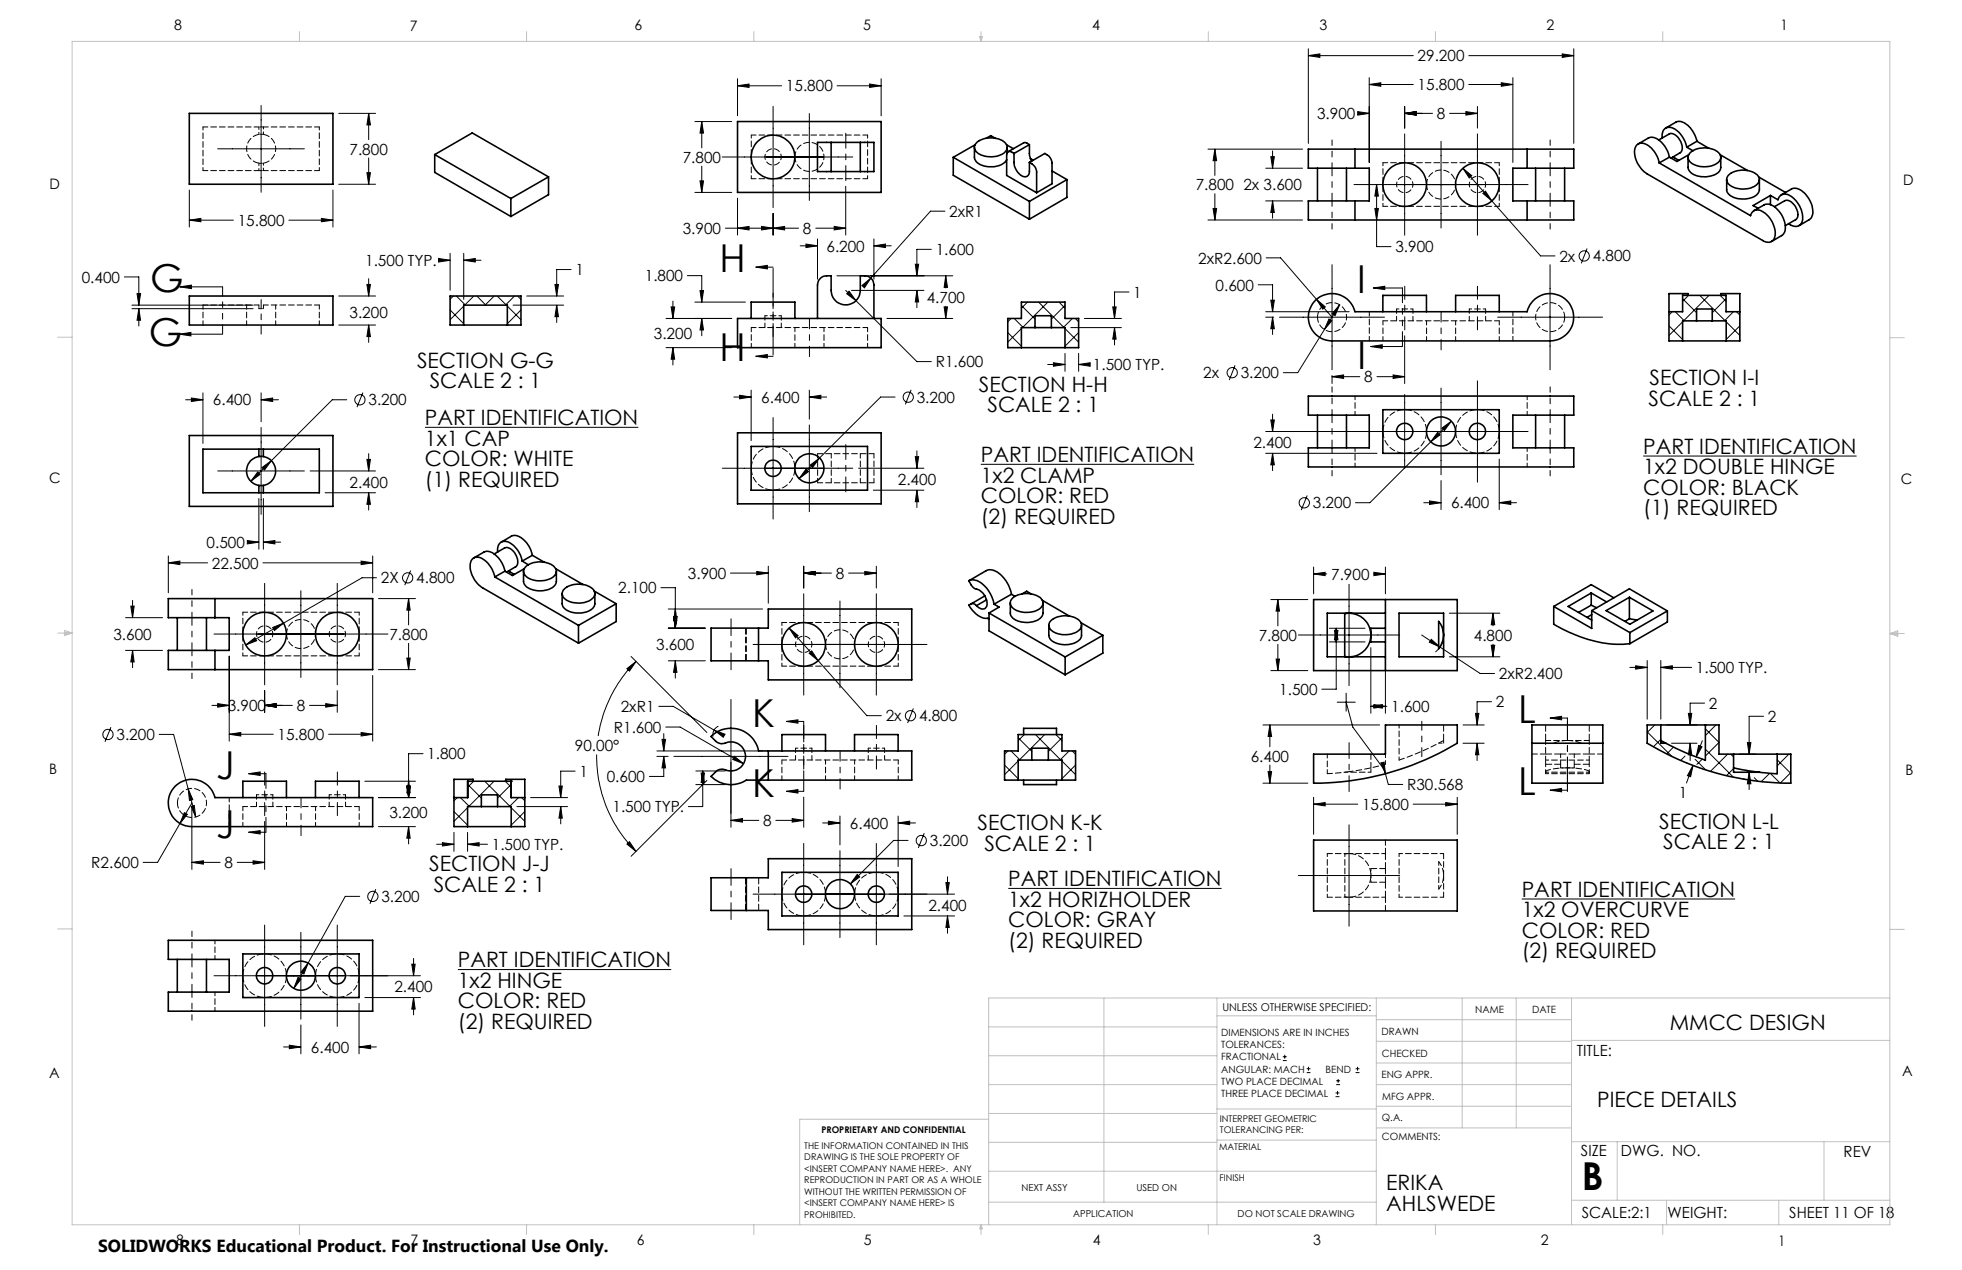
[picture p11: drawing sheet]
<svg xmlns="http://www.w3.org/2000/svg" width="432mm" height="279mm" viewBox="0 0 432 279" stroke-linecap="round" stroke-linejoin="round" font-family="sans-serif">
<defs><g id="words">
<g font-size="8.5">
<text x="158.4" y="59.9">H</text>
<text x="33.1" y="64.3">G</text>
<text x="298.7" y="64.5">I</text>
<text x="32.8" y="76.2">G</text>
<text x="158.4" y="79.5">H</text>
<text x="298.8" y="81.3">I</text>
<text x="165.5" y="159.9">K</text>
<text x="334.1" y="159.1">L</text>
<text x="47.6" y="171.4">J</text>
<text x="165.5" y="175.2">K</text>
<text x="334.1" y="175">L</text>
<text x="47.6" y="184.3">J</text>
<text x="348.1" y="261.8">B</text>
</g>
<g font-size="4.7">
<text x="91.8" y="80.9">SECTION G-G</text>
<text x="94.6" y="85.4">SCALE 2 : 1</text>
<text x="215.4" y="86.2">SECTION H-H</text>
<text x="362.8" y="89.3">SCALE 2 : 1</text>
<text x="363.1" y="84.8">SECTION I-I</text>
<text x="93.5" y="93.5">PART IDENTIFICATION</text>
<text x="217.3" y="90.7">SCALE 2 : 1</text>
<text x="93.5" y="98">1x1 CAP</text>
<text x="215.9" y="101.6">PART IDENTIFICATION</text>
<text x="361.6" y="99.8">PART IDENTIFICATION</text>
<text x="93.5" y="102.6">COLOR: WHITE</text>
<text x="93.5" y="107.1">(1) REQUIRED</text>
<text x="215.9" y="106.2">1x2 CLAMP</text>
<text x="361.6" y="104.3">1x2 DOUBLE HINGE</text>
<text x="215.9" y="110.7">COLOR: RED</text>
<text x="361.6" y="108.9">COLOR: BLACK</text>
<text x="361.6" y="113.4">(1) REQUIRED</text>
<text x="215.9" y="115.2">(2) REQUIRED</text>
<text x="215.2" y="182.6">SECTION K-K</text>
<text x="365.2" y="182.3">SECTION L-L</text>
<text x="94.5" y="191.6">SECTION J-J</text>
<text x="216.6" y="187.1">SCALE 2 : 1</text>
<text x="366.1" y="186.9">SCALE 2 : 1</text>
<text x="95.4" y="196.2">SCALE 2 : 1</text>
<text x="221.9" y="194.9">PART IDENTIFICATION</text>
<text x="334.9" y="197.3">PART IDENTIFICATION</text>
<text x="221.9" y="199.5">1x2 HORIZHOLDER</text>
<text x="221.9" y="204">COLOR: GRAY</text>
<text x="334.9" y="201.8">1x2 OVERCURVE</text>
<text x="221.9" y="208.5">(2) REQUIRED</text>
<text x="334.9" y="206.3">COLOR: RED</text>
<text x="100.8" y="212.8">PART IDENTIFICATION</text>
<text x="334.9" y="210.9">(2) REQUIRED</text>
<text x="100.8" y="217.3">1x2 HINGE</text>
<text x="100.8" y="221.8">COLOR: RED</text>
<text x="100.8" y="226.4">(2) REQUIRED</text>
<text x="367.5" y="226.5">MMCC DESIGN</text>
<text x="351.5" y="243.5">PIECE DETAILS</text>
<text x="305.1" y="261.9">ERIKA</text>
<text x="305.1" y="266.4">AHLSWEDE</text>
</g>
<text font-size="3.8" x="21.6" y="275.5">SOLIDWORKS Educational Product. For Instructional Use Only.</text>
<g font-size="3.4">
<text x="312" y="13.5">29.200</text>
<text x="173" y="20.1">15.800</text>
<text x="312" y="19.9">15.800</text>
<text x="289.9" y="26.2">3.900</text>
<text x="316.2" y="26.2">8</text>
<text x="76.9" y="34">7.800</text>
<text x="150.2" y="35.8">7.800</text>
<text x="263.2" y="41.9">7.800 2x 3.600</text>
<text x="208.9" y="47.7">2xR1</text>
<text x="52.3" y="49.7">15.800</text>
<text x="150.2" y="51.5">3.900</text>
<text x="176.7" y="51.5">8</text>
<text x="80.4" y="58.5">1.500 TYP.</text>
<text x="181.9" y="55.3">6.200</text>
<text x="205.9" y="56.1">1.600</text>
<text x="263.7" y="58">2xR2.600</text>
<text x="307.1" y="55.5">3.900</text>
<text x="343.2" y="57.5">2x</text>
<text x="350.5" y="57.5">4.800</text>
<text x="18" y="62.2">0.400</text>
<text x="126.6" y="60.6">1</text>
<text x="141.9" y="61.9">1.800</text>
<text x="249.4" y="65.5">1</text>
<text x="267.5" y="63.9">0.600</text>
<text x="76.9" y="70">3.200</text>
<text x="203.9" y="66.6">4.700</text>
<text x="143.9" y="74.5">3.200</text>
<text x="205.9" y="80.8">R1.600</text>
<text x="240.5" y="81.5">1.500 TYP.</text>
<text x="264.8" y="83.2">2x</text>
<text x="273.1" y="83.2">3.200</text>
<text x="46.9" y="89.2">6.400</text>
<text x="81.1" y="89.2">3.200</text>
<text x="167.5" y="88.6">6.400</text>
<text x="201.8" y="88.6">3.200</text>
<text x="300.2" y="84.1">8</text>
<text x="275.9" y="98.6">2.400</text>
<text x="76.9" y="107.3">2.400</text>
<text x="197.6" y="106.7">2.400</text>
<text x="288.9" y="111.8">3.200</text>
<text x="319.3" y="111.9">6.400</text>
<text x="45.5" y="120.5">0.500</text>
<text x="46.6" y="125.1">22.500</text>
<text x="83.8" y="128.4">2X</text>
<text x="91.6" y="128.4">4.800</text>
<text x="136.1" y="130.6">2.100</text>
<text x="151.4" y="127.4">3.900</text>
<text x="183.9" y="127.4">8</text>
<text x="293" y="127.5">7.900</text>
<text x="25" y="140.8">3.600</text>
<text x="85.7" y="140.8">7.800</text>
<text x="144.4" y="143">3.600</text>
<text x="277" y="141">7.800</text>
<text x="324.4" y="141">4.800</text>
<text x="329.9" y="149.4">2xR2.400</text>
<text x="373.2" y="148.1">1.500 TYP.</text>
<text x="281.5" y="152.9">1.500</text>
<text x="329.2" y="155.6">2</text>
<text x="376.1" y="155.9">2</text>
<text x="50.1" y="156.4">3.900</text>
<text x="65.3" y="156.4">8</text>
<text x="135.1" y="161.2">R1.600</text>
<text x="136.6" y="156.7">2xR1</text>
<text x="194.9" y="158.7">2x</text>
<text x="202.3" y="158.7">4.800</text>
<text x="306.2" y="156.6">1.600</text>
<text x="389.1" y="158.8">2</text>
<text x="25.6" y="162.8">3.200</text>
<text x="61.1" y="162.8">15.800</text>
<text x="94" y="167.1">1.800</text>
<text x="126.5" y="165.2">90.00°</text>
<text x="275.3" y="167.6">6.400</text>
<text x="127.5" y="170.9">1</text>
<text x="133.5" y="172.1">0.600</text>
<text x="309.7" y="173.8">R30.568</text>
<text x="85.7" y="179.9">3.200</text>
<text x="134.8" y="178.7">1.500 TYP.</text>
<text x="299.8" y="178.2">15.800</text>
<text x="369.5" y="175.6">1</text>
<text x="167.9" y="181.8">8</text>
<text x="187.1" y="182.3">6.400</text>
<text x="20.1" y="191">R2.600</text>
<text x="49.4" y="191">8</text>
<text x="108.3" y="187">1.500 TYP.</text>
<text x="204.6" y="186.1">3.200</text>
<text x="83.9" y="198.4">3.200</text>
<text x="204.3" y="200.4">2.400</text>
<text x="86.8" y="218.3">2.400</text>
<text x="68.4" y="231.6">6.400</text>
<text x="347.1" y="232.3">TITLE:</text>
<text x="347.9" y="254.3">SIZE</text>
<text x="356.7" y="254.4">DWG. NO.</text>
<text x="405.7" y="254.5">REV</text>
<text x="348.1" y="267.9">SCALE:2:1</text>
<text x="367" y="268">WEIGHT:</text>
<text x="393.8" y="267.9">SHEET 11 OF 18</text>
</g>
<g font-size="3.2">
<text x="38.3" y="6.7">8</text>
<text x="90.2" y="6.7">7</text>
<text x="139.7" y="6.5">6</text>
<text x="190" y="6.5">5</text>
<text x="240.4" y="6.5">4</text>
<text x="290.4" y="6.7">3</text>
<text x="340.4" y="6.5">2</text>
<text x="391.9" y="6.7">1</text>
<text x="10.9" y="41.6">D</text>
<text x="418.9" y="40.7">D</text>
<text x="10.9" y="106.3">C</text>
<text x="418.4" y="106.4">C</text>
<text x="10.8" y="170.2">B</text>
<text x="419.4" y="170.6">B</text>
<text x="10.8" y="237.2">A</text>
<text x="418.6" y="236.8">A</text>
<text x="38.8" y="273.8">8</text>
<text x="90.4" y="273.8">7</text>
<text x="140.2" y="273.8">6</text>
<text x="190.1" y="273.9">5</text>
<text x="240.5" y="273.8">4</text>
<text x="289" y="273.9">3</text>
<text x="339.1" y="273.8">2</text>
<text x="391.4" y="274.1">1</text>
</g>
<text font-size="2.4" x="269" y="222.4">UNLESS OTHERWISE SPECIFIED:</text>
<g font-size="2.2">
<text x="268.8" y="228">DIMENSIONS ARE IN INCHES</text>
<text x="304.1" y="227.7">DRAWN</text>
<text x="324.7" y="222.9">NAME</text>
<text x="337.2" y="222.9">DATE</text>
<text x="268.8" y="230.6">TOLERANCES:</text>
<text x="268.8" y="233.3">FRACTIONAL</text>
<text x="304.1" y="232.6">CHECKED</text>
<text x="268.8" y="236">ANGULAR: MACH</text>
<text x="268.8" y="238.6">TWO PLACE DECIMAL</text>
<text x="291.7" y="236">BEND</text>
<text x="304" y="237.2">ENG APPR.</text>
<text x="268.8" y="241.3">THREE PLACE DECIMAL</text>
<text x="304.2" y="241.9">MFG APPR.</text>
<text x="304.1" y="246.7">Q.A.</text>
<text x="304.1" y="250.9">COMMENTS:</text>
</g>
<g font-size="2.1">
<text x="224.8" y="262">NEXT ASSY</text>
<text x="250.1" y="261.9">USED ON</text>
<text x="236.2" y="267.8">APPLICATION</text>
<text x="272.4" y="267.8">DO NOT SCALE DRAWING</text>
</g>
<g font-size="2">
<text x="180.8" y="249.2">PROPRIETARY AND CONFIDENTIAL</text>
<text x="268.5" y="246.8">INTERPRET GEOMETRIC</text>
<text x="268.5" y="249.4">TOLERANCING PER:</text>
<text x="177" y="252.8">THE INFORMATION CONTAINED IN THIS</text>
<text x="177" y="255.3">DRAWING IS THE SOLE PROPERTY OF</text>
<text x="177" y="257.8">&lt;INSERT COMPANY NAME HERE&gt;. ANY</text>
<text x="268.3" y="252.9">MATERIAL</text>
<text x="177" y="260.3">REPRODUCTION IN PART OR AS A WHOLE</text>
<text x="177" y="262.9">WITHOUT THE WRITTEN PERMISSION OF</text>
<text x="268.4" y="259.7">FINISH</text>
<text x="177" y="265.4">&lt;INSERT COMPANY NAME HERE&gt; IS</text>
<text x="177" y="267.9">PROHIBITED.</text>
</g>
</g></defs>
<g fill="none" stroke="#000" stroke-width=".22">
<path d="M162.3 18.9l2.6-.4v.7zM162.3 17.3v8.2M162.3 18.9h9.7M184.2 18.9h9.7M191.4 18.5l2.5 .4-2.5 .3zM193.9 17.3v8.2M287.9 12.2l2.6-.3v.7zM287.9 10.7v20.8M287.9 12.2h23.1M301.3 18.6l2.6-.4v.8zM301.3 17.1v18.6M301.3 18.6h9.7"/>
<path d="M323.3 12.2h23.1M323.3 18.6h9.7M330.4 18.2l2.6 .4-2.6 .4zM333 17.1v18.6M343.8 11.9l2.6 .3-2.6 .4zM346.4 10.7v20.8M47.9 32.7h19.1M57.5 23.2v19.1M74.5 24.9h8.2M80.8 38h.7l-.4 2.5zM81.1 24.9l.4 2.6h-.7zM81.1 24.9v5.8"/>
<path d="M81.1 34.7v5.8M152.9 26.7h8.1M154.1 39.8h.7l-.4 2.5zM154.4 26.7l.4 2.6h-.7zM154.4 26.7v5.8M154.4 36.5v5.8M159 34.5h28.7M170.1 23.4v22.3M178.1 25v19.1M265.9 32.8h20.8M267.4 32.8v5.8M267.4 32.8l.4 2.5h-.8z"/>
<path d="M278.6 37h8.1M279.7 34.5h.8l-.4 2.5zM280.1 33.2v3.8M298.8 24.6l2.5 .3-2.5 .4zM299.2 24.9h2.1M309.1 24.9l2.6-.3v.7zM309.1 29.5v22.3M309.1 23.4v4.8M309.1 24.9h6.2M317.1 31.1v19.1M319 24.9h6.2M321.9 37l2 1.7-.5 .5z"/>
<path d="M321.9 37l6.4 7.2M322.6 24.6l2.6 .3-2.6 .4zM325.2 23.4v4.8M325.2 29.5v22.3M41.7 48.4l2.5-.4v.8zM41.7 41.8v8.2M41.7 48.4h9.7M63.6 48.4h9.7M70.7 48l2.6 .4-2.6 .4zM73.3 41.8v8.2M74.5 40.5h8.2M96.5 56.9l2.6 .4-2.6 .3z"/>
<path d="M97 57.3h2.1M99.1 55.7v8.2M102.1 57.3l2.5-.4v.7zM102.1 55.7v10.2M102.1 57.3h3.8M125.7 59.3h-3.2v5.8M152.9 42.3h8.1M159.6 50.2h16.2M162.3 50.2l2.6-.4v.8zM162.3 43.6v8.1M166.3 58.8l2.6-.4v.8zM166.3 58.8h3.8"/>
<path d="M167.6 49.8l2.5 .4-2.5 .4zM170.1 50.2l2.6-.4v.8zM170.1 47v4.7M176.1 54.1h3.8M177.4 53.7l2.5 .4-2.5 .4zM179.5 50.2h6.6M179.9 52.6v8.8M183.6 49.8l2.5 .4-2.5 .4zM186.1 41v10.7M192.3 52.6v8.8M192.3 54.1h3.8M192.3 54.1l2.6-.4v.8z"/>
<path d="M201.4 58.1h.8l-.4 2.6zM205 54.9h-3.2v5.8M208 46.5h-3.2l-13.1 14.7M265.9 48.4h20.8M267 45.9h.8l-.4 2.5zM267.4 42.6v5.8M278.6 44.2h8.1M278.7 56.7h3.1l7.9 9.2M280.1 44.2v3.8M280.1 44.2l.4 2.5h-.8zM293.2 58.2v23.2M298 40.6h38.3"/>
<path d="M302.6 45.9h.8l-.4 2.5zM303 40.6l.4 2.5h-.8zM303 40.6v13.7h3.1M326.4 42.5l.5-.4 1.4 2.1zM328.3 44.2l10.8 12.1h3.1M341.1 58.2v23.2M349.3 54.7l-1.3 3.2M27.4 60.9h3.2v6.2M29 67.1h26.7M29 67.9h26.7M30.2 64.6h.7l-.3 2.5zM30.6 67.9l.3 2.5h-.7z"/>
<path d="M30.6 67.9v3.8M39.5 73.5l2.5-.4v.8zM39.5 73.5h9.5M39.6 63.1l2.5-.4v.8zM39.6 63.1h9.4M74.5 65.1h8.2M74.5 71.5h8.2M80.8 62.6h.7l-.4 2.5zM81.1 71.5l.4 2.5h-.7zM81.1 61.3v3.8M81.1 71.5v3.8M99.1 68.2l3 3"/>
<path d="M99.8 65.1l-.7 .8M100.4 65.1l2 2M102.1 67.3l-3 3M104.3 65.1l-2 2M105 65.1l1.9 2M108.8 65.1l-2 2M109.4 65.1l2 2M111.7 67.3l3 3M112.9 67.1h11.1M113.2 65.1l-2 2M113.9 65.1l.8 .8M114.7 68.2l-3 3"/>
<path d="M115.9 65.1h8.1M122.1 62.6h.8l-.4 2.5zM122.5 67.1l.4 2.6h-.8zM122.5 67.1v3.8M146.6 70.1h14.4M146.6 76.5h14.4M147.7 67.5h.8l-.4 2.6zM148.1 76.5l.4 2.5h-.8zM148.1 66.3v3.8M148.1 76.5v3.8M151.3 60.6h3.1v5.9M152.9 66.5h11.1"/>
<path d="M154.1 63.9h.7l-.4 2.6zM154.4 70.1l.4 2.5h-.7zM154.4 70.1v3.8M166.3 78.4l2.6-.4v.7zM166.3 78.4h3.8M184.2 60.7h25.5M186.1 63.9l15.7 15.7h3.2M186.9 64.1l1.5 2-2.1-1.5zM187.4 63.9h15.9M189.7 62.8l2-1.6-1.4 2.1zM191.7 61.2l-1.4 1.5M195.2 70.1h14.5"/>
<path d="M201.8 63.9l.4 2.5h-.8zM201.8 63.9v3.8M207.8 67.5h.7l-.4 2.6zM208.1 60.7l.4 2.5h-.7zM208.1 60.7v2.7M208.1 67.4v2.7M221.8 73.2l3 3M222.5 70.1l-.7 .7M223.2 70.1l2 2M224.8 72.3l-3 3M224.8 67.2l3 3M226.1 66.5l-1.3 1.3"/>
<path d="M228.6 66.5l5.6 5.6M230.6 66.5l-5.6 5.6M231.8 79.8l2.6 .4-2.6 .4zM233.1 66.5l1.3 1.3M234.4 67.2l-3 3M234.4 72.3l3 3M234.4 77.8v3.9M235.7 72.1h11.1M236 70.1l-2 2M236.7 70.1l.7 .7M237.4 73.2l-3 3M237.4 77.8v3.9"/>
<path d="M238.7 70.1h8.1M244.9 67.5h.7l-.3 2.6zM245.3 72.1l.3 2.5h-.7zM245.3 72.1v3.8M248.5 64.2h-3.2v5.9M276.9 62.7h3.2v5.9M278.6 69.8h1.7M278.6 68.6h18.3M279.7 66h.8l-.4 2.6zM280.1 69.8v3.8M280.1 69.8l.4 2.5h-.8zM281.6 69.8h23.1"/>
<path d="M289.7 65.9l2 1.6-.6 .5zM289.7 65.9l3.5 3.9M291.5 72.5l-5.9 9.5h-3.2M292.5 70.2l.6 .4-1.6 1.9zM294.8 67.1l-1 2.3-.6-.4zM294.8 67.1l-3.3 5.4M301.7 76.2h6.9M301.7 76.2l2.5-.4v.8zM302.2 63.4l2.6-.4v.7zM302.2 63.4h6.4M309.1 73.9v10.5M329.6 69.8h23.1"/>
<path d="M367.3 71.7l3 3M368 68.6l-.7 .7M368.7 68.6l2 2M370.3 70.8l-3 3M370.3 65.7l3.1 3.1M371.6 65l-1.3 1.3M374.1 65l5.6 5.6M376.1 65l-5.6 5.6M378.6 65l1.3 1.3M379.9 65.7l-3.1 3.1M379.9 70.8l3 3M381.5 68.6l-2 2"/>
<path d="M382.2 68.6l.7 .7M382.9 71.7l-3 3M40.9 87.9h3.8M42.1 87.6l2.6 .3-2.6 .4zM44.7 86.4v11.1M57.5 87.9l2.5-.3v.7zM57.5 86.4v6.4M57.5 87.9h3.8M57.5 94.1v19.1M76.3 87.9h-3.2l-17.9 18M79.9 86.4l-1.3 3.2M81.1 99.8v3.8"/>
<path d="M93.5 94h47M161.5 87.3h3.8M162.8 87l2.5 .3-2.5 .4zM165.3 85.8v11.1M170.1 91.9v22.3M178.1 87.3l2.6-.3v.7zM178.1 85.8v6.4M178.1 93.5v19.1M178.1 87.3h3.8M197 87.3h-3.2l-13.4 13.5M200.5 85.8l-1.3 3.2M201.8 99.2v3.8"/>
<path d="M230.6 80.2h3.8M237.4 80.2l2.5-.4v.8zM237.4 80.2h2.2M271.8 80.4l-1.3 3.2M278.6 94.9h57.7M278.6 99.7h24.5M279.7 92.4h.8l-.4 2.5zM280.1 91.1v3.8M280.1 99.7v3.8M280.1 99.7l.4 2.6h-.8zM293.2 82.9l2.5-.4v.8zM293.2 82.6v1.8"/>
<path d="M293.2 82.9h6.1M303 82.9h6.1M306.6 82.5l2.5 .4-2.5 .4zM309.1 86.8v16.3M316.4 95.1l.5 .6-2 1.5zM317.1 85.4v19.1M317.3 94.2l2.1-1.5-1.5 2zM319.4 92.7l-17.9 17.9h-3.2M325.2 83.8v22.3M47.9 103.6h19.1M54.4 118.9l2.6 .4-2.6 .4zM54.9 119.3h2.1"/>
<path d="M56.7 103.8l.6 .6-2.1 1.5zM57 109.7v11.1M57.6 102.9l2.1-1.5-1.5 2zM58 109.7v11.1M58 119.3h3.8M58 119.3l2.5-.4v.8zM68.3 103.6h14.4M71.5 108.4h11.2M80.8 101.1h.7l-.4 2.5zM81.1 108.4l.4 2.5h-.7zM81.1 108.4v3.8M159 103h28.7"/>
<path d="M177.4 103.2l.5 .6-2 1.5zM178.3 102.3l2.1-1.5-1.5 2zM180.4 100.8l-4.5 4.5M188.9 103h14.4M192.2 107.8h11.1M201.4 100.5h.8l-.4 2.5zM201.8 107.8l.4 2.6h-.8zM201.8 107.8v3.9M215.9 102.1h46.9M287.7 109l-1.3 3.2M313.3 110.6h3.8M314.6 110.2l2.5 .4-2.5 .4z"/>
<path d="M317.1 105.7v6.4M330 110.6l2.5-.4v.8zM330 101v11.1M330 110.6h3.8M361.6 100.3h47M27.6 135.9h8.2M28.8 133.3h.7l-.3 2.6zM29.2 132.1v3.8M37 123.8l2.6-.4v.8zM37 122.3v8.1M37 123.8h8.7M47.1 139.5h38.3"/>
<path d="M57.9 123.8h24.1M58.2 128.3v22.4M60 138l2.4-.9-2 1.6zM62.4 137.1l-8.3 4.8M66.2 130v19M74.2 128.3v22.4M79.5 123.4l2.5 .4-2.5 .4zM82 122.3v8.1M82.9 127.1h-3.2l-17.3 10M83.3 131.7h8.1M89.9 131.7l.4 2.5h-.8zM89.9 131.7v5.8"/>
<path d="M90.4 125.5l-1.3 3.2M145.5 129.3h3.1v8.9M147.1 138.2h8.1M147.1 134h20.7M148.2 135.6h.8l-.4 2.6zM148.6 134l.4 2.5h-.8zM160.8 126.1h8.3M166.5 125.7l2.6 .4-2.6 .4zM169.1 124.6v8.1M173.7 138.2l1.9 1.6-.5 .5zM173.7 138.2l17.1 19.2h3.2M176.9 126.1l2.5-.4v.8z"/>
<path d="M176.9 130.6v22.3M176.9 124.6v4.8M176.9 126.1h6.1M184.9 132.2v19.1M186.8 126.1h6.1M190.3 125.7l2.6 .4-2.6 .4zM192.9 124.6v4.8M192.9 130.6v22.3M279.7 131.9h8.1M281.2 131.9l.4 2.5h-.8zM281.2 131.9v5.8M285.8 139.7h22.2"/>
<path d="M289.1 126.3l2.5-.4v.7zM289.1 124.7v5.9M289.1 126.3h2.9M292.6 138.2h7.8M293.7 138.7h.8l-.4 2.5zM294.1 138.2l.4 2.6h-.8zM294.1 138.2v13.4h-3.2M296.9 128.6v22.2M302.3 126.3h2.6M302.4 125.9l2.5 .4-2.5 .3zM304.9 124.7v5.9M312.9 139.7l12.9 8.5h3.1"/>
<path d="M319 134.9h11.1M328.6 134.9v2.8M328.6 134.9l.4 2.5h-.8zM24.4 160l-1.3 3.2M27.6 143.1h8.2M29.2 143.1l.3 2.5h-.7zM29.2 143.1v3.8M46.6 155.2h3.8M47.9 154.8l2.5 .4-2.5 .4zM50.4 144.4v18.7M54.1 141.9l2-1.6 .4 .7zM58.2 155.2l2.6-.4v.8z"/>
<path d="M58.2 151.9v4.8M58.2 155.2h6.1M68.1 155.2h6.1M71.7 154.8l2.5 .4-2.5 .4zM74.2 151.9v4.8M82 148.6v14.5M83.3 147.3h8.1M89.5 144.8h.8l-.4 2.5zM89.9 141.5v5.8M138 147.1l2-1.6-1.5 2.1zM138.9 144.4l16.7 16.7M140 145.5a29.1 29.1 0 0 0-8.3 16.4"/>
<path d="M145 155.4h3.2l9 5.2M146.5 159.9h3.2l14 8.1M147.1 145.4h8.1M148.6 145.4l.4 2.5h-.8zM148.6 145.4v3.8M158.1 159.8a1.93 1.93 0 0 0-1.1 2.2M160.9 153.9v28.1M165.7 141.8h38.3M173.1 158.7l2.5-.3v.7zM173.1 158.7h3.8M178.1 143.7l.5-.5 1.5 2.1zM201 155.9l-1.3 3.2"/>
<path d="M278 159.5h25.6M279.5 159.5l.4 2.5h-.8zM279.5 159.5v4.8M279.7 147.5h8.1M280.8 145h.8l-.4 2.5zM281.2 141.7v5.8M292.6 141.2h7.8M294.3 154.5h4M296.3 154.5l1.4 5.5 7 9.4 .2 .8M296.3 152.5v4M301.7 155.4l2.5-.4v.8zM301.7 155.4h3.5"/>
<path d="M301.7 142.5v14.4M302.4 155l2.5 .4-2.5 .4zM304.9 142.5v14.4M315 140.7l1.9 1.6-2.3-1zM317.5 140.9a5 5 0 0 1-1.6 2.5M319 144.5h11.1M322 159.5h4.6M324.7 157h.8l-.4 2.5zM328.2 142h.8l-.4 2.5zM328.3 154.4h-3.2v5.1M328.6 141.7v2.8M341.1 158l2.6-.4v.8z"/>
<path d="M341.1 158h3.8M358.7 146.8h3.8M360 146.5l2.5 .3-2.5 .4zM362.5 145.3v12.9M364.2 159.5l-1.7 1.6M365.5 146.8l2.6-.3v.7zM365.5 145.3v12.9M365.5 146.8h6.8M366.8 159.5h6.7M371.6 157h.7l-.3 2.5zM375.1 154.7h-3.1v4.8M377.6 159.5l-2.3 2.3"/>
<path d="M388.1 157.6h-3.1v8.3M35 161.6h3.2l3.2 12M40.6 178.8l.6 .3-1.6 2.1zM41.4 173.6l1.7 6.1M41.4 173.6l1 2.3-.7 .2zM42.1 177.4l.7-.2 .3 2.5zM42.2 177.9v13.4M42.2 176.7l-2.6 4.5M50.4 161.5l2.6-.4v.8zM50.4 161.5h9.7M54.7 170.2l2.6-.4v.8zM54.7 170.2h3.8"/>
<path d="M72.3 161.5h9.7M79.5 161.1l2.5 .4-2.5 .4zM80.3 171.9h11.1M83.3 175.5h8.1M89.5 172.9h.8l-.4 2.6zM89.9 171.9l.4 2.5h-.8zM93.1 165.8h-3.2v9.7M99.9 178.5l3 3M100.6 175.5l-.7 .7M101.3 175.5l2 1.9M102.9 177.7l-3 3M102.9 172.6l3 3"/>
<path d="M104.2 171.9l-1.3 1.3M106.7 171.9l5.6 5.5M108.7 171.9l-5.5 5.5M111.2 171.9l1.3 1.3M112.5 172.6l-3 3M112.5 177.7l3 3M113.8 177.4h11.1M114.1 175.5l-2 1.9M114.8 175.5l.7 .7M115.5 178.5l-3 3M116.8 175.5h8.1M123 172.9h.8l-.4 2.6z"/>
<path d="M123.4 177.4l.4 2.6h-.8zM123.4 177.4v3.9M126.6 169.7h-3.2v5.8M131.3 166a29.4 29.4 0 0 0 8.7 21.3M144.6 166.4h2.4M144.6 165.2h23.2M145.7 162.7h.8l-.4 2.5zM146.1 166.4l.4 2.5h-.8zM146.1 166.4v4.4h-3.2M146.1 161.4v3.8M148.3 166.4h25.1M153.1 169.6h6.5"/>
<path d="M153.1 172.6h6.5M154.3 170.1h.7l-.3 2.5zM154.7 169.6l.3 2.6h-.7zM154.7 169.6v7.8h-3.2M155.6 171.7l-16.7 16.7M157.2 160.6l2.4 .9-.4 .7zM157.2 160.6l1.7 1M161.6 166.4l2.1 1.6-2.4-.9zM173.1 174.1l2.5-.4v.8zM173.1 174.1h3.8M176.9 175.4v6.6M184.9 179.5v6.4"/>
<path d="M197.7 179.5v11.1M221.1 168.3l3 3M221.8 165.2l-.7 .7M222.5 165.2l2 2M224.1 167.4l-3 3M224.1 162.3l3 3M225.4 161.6l-1.3 1.3M227.9 161.6l5.6 5.6M229.9 161.6l-5.6 5.6M232.4 161.6l1.3 1.3M233.7 162.3l-3 3M233.7 167.4l3 3"/>
<path d="M235.3 165.2l-2 2M236 165.2l.7 .7M236.7 168.3l-3 3M278 172.3h9.8M279.1 169.8h.8l-.4 2.5zM279.5 168.3v4M289.1 176.9l2.5-.3v.7zM289.1 175.4v8.2M289.1 176.9h9.7M303.9 167.9l.7-.2 .3 2.5zM304.9 170.2l.6 2.4h3.2M311 176.9h9.7"/>
<path d="M318.2 176.6l2.5 .3-2.5 .4zM320.7 175.4v8.2M322 163.5h4.6M325.1 163.5l.4 2.6h-.8zM325.1 163.5v3.8M341.1 173.8l2.6-.3v.7zM341.1 173.8h3.8M362.5 161l5.4 5.4M365.5 162.7l-1.6 1.6M367.9 163.5h5.6M368.3 164.4l-1.5 1.5M370.8 166.3l-.9 1"/>
<path d="M371.2 167.9l.2 .1M371.9 166l.2 .1M372 163.5l.3 2.6h-.7zM372 163.5v3.8M372.6 168.4l-.5 2.5-.7-.3zM372.6 168.4l-1.4 3.9M373.1 167l2.3 2.4M373.8 164l.8 .3-1.3 2.2zM374.6 162.9l-1.3 3.6M374.7 167l-1.2 1.2M375.3 160.3l3 3-3 3M375.3 164.8l6.2 6.2"/>
<path d="M380.2 165.9l-3.8 3.8M380.9 165.9l.6 .6M381.5 169.1l-1.5 1.5M382.8 165.9h3.7M383.8 171.3l-.1 .1M384.6 163.4h.7l-.3 2.5zM385 169.9l.3 2.5h-.7zM385 169.9v3.8M386.1 171.1l.8 .8M389.5 170.1l-1.9 1.8M389.6 170.1l2.2 2.2M391.1 167.1l3 3"/>
<path d="M393.7 165.9l-2.6 2.6M394.1 170l-2.3 2.3M39.6 181.2l-4.9 8.5h-3.2M42.2 189.7l2.6-.3v.7zM42.2 189.7h6.2M52.2 189.7h6M54.7 183.1l2.6-.4v.8zM54.7 183.1h3.8M55.7 189.4l2.5 .3-2.5 .4zM58.2 180.7v10.6M79.2 197.2h-3.2l-8.2 14.7M82.7 195.6l-1.3 3.2"/>
<path d="M83.3 181.9h8.1M89.9 181.9l.4 2.5h-.8zM89.9 181.9v3.8M96.1 185.7h3.8M97.4 185.4l2.5 .3-2.5 .4zM99.9 183.1v4.2M102.9 185.7l2.5-.3v.7zM102.9 183.1v4.2M102.9 185.7h4.4M138 185.7l.5-.5 1.5 2.1zM160.9 180.5l2.5-.4v.8zM160.9 180.5h6.1"/>
<path d="M170.7 180.5h6.2M174.3 180.1l2.6 .4-2.6 .4zM176.9 185.6v22.3M181 181h3.9M182.3 180.7l2.6 .3-2.6 .4zM184.9 187.1v19.2M188.7 192.4l.5 .5-2.1 1.6zM192.9 185.6v22.3M197.7 181l2.5-.3v.7zM197.7 181h3.8M199.8 184.9h-3.1l-9.6 9.6M203.4 183.3l-1.3 3.2"/>
<path d="M208.2 194.2h.7l-.4 2.5zM208.5 192.9v3.8M210.1 196.7h-44.4M221.9 195.5h47M285.8 192.6h22.2M296.9 181.5v22.3M334.9 197.8h47M58.2 203.5v22.3M65.6 215.1l.7 .3-1.6 2.1zM66.2 205.1v19.1M67.8 211.9l-.9 2.4-.7-.4zM67.8 211.9l-3.1 5.6"/>
<path d="M74.2 203.5v22.3M80.3 219.5h12.2M90.6 212.1h.8l-.4 2.6zM91 219.5l.4 2.5h-.8zM91 210.9v3.8M91 219.5v3.8M92.5 214.7h-45.4M100.8 213.3h46.9M198.9 201.5h11.2M208.5 201.5v3.8M208.5 201.5l.4 2.5h-.7zM62.4 230.3h3.8"/>
<path d="M63.7 229.9l2.5 .4-2.5 .4zM66.2 225.5v6.3M79 230.3l2.6-.4v.8zM79 220.7v11.1M79 230.3h3.8M282.3 233.3h.9M282.3 232.5h.9M282.8 232.1v.8M287.6 236h.8M287.6 235.1h.8M288 234.7v.8M294.1 238.6h.8"/>
<path d="M294.1 237.8h.8M294.5 237.4v.8M298.3 236h.9M298.3 235.1h.9M298.8 234.7v.8M293.9 241.3h.9M293.9 240.5h.9M294.4 240v.8"/>
<circle cx="348.7" cy="56.3" r="1.13"/>
<circle cx="79.2" cy="88" r="1.13"/>
<circle cx="199.9" cy="87.4" r="1.13"/>
<circle cx="271.2" cy="82" r="1.13"/>
<circle cx="287.1" cy="110.6" r="1.13"/>
<circle cx="89.7" cy="127.1" r="1.13"/>
<circle cx="200.4" cy="157.4" r="1.13"/>
<circle cx="23.8" cy="161.6" r="1.14"/>
<circle cx="82.1" cy="197.2" r="1.13"/>
<circle cx="202.8" cy="184.9" r="1.14"/>
</g>
<path d="M49 63.1v10.4" fill="none" stroke="#000" stroke-width=".22" stroke-dasharray="6.3 1.3 1.3 1.3 1.3 1.3" stroke-dashoffset="4.3"/>
<path d="M170.1 58.8v19.6" fill="none" stroke="#000" stroke-width=".22" stroke-dasharray="6.3 1.3 1.3 1.3 1.3 1.3" stroke-dashoffset="-.3"/>
<path d="M308.7 63.3v12.9M58.5 170.2v12.9" fill="none" stroke="#000" stroke-width=".22" stroke-dasharray="6.3 1.3 1.3 1.3 1.3 1.3" stroke-dashoffset="3.1"/>
<path d="M176.9 158.7v15.4" fill="none" stroke="#000" stroke-width=".22" stroke-dasharray="6.3 1.3 1.3 1.3 1.3 1.3" stroke-dashoffset="1.8"/>
<path d="M345 157.9v15.9" fill="none" stroke="#000" stroke-width=".22" stroke-dasharray="6.3 1.3 1.3 1.3 1.3 1.3" stroke-dashoffset="1.6"/>
<path d="M186.1 39.7v-10.4M186.1 97.8v10.4" fill="none" stroke="#000" stroke-width=".22" stroke-dasharray="15.2 1.3 1.3 1.3" stroke-dashoffset="11.9"/>
<path d="M293.2 37v-6.2M341.2 37v-6.2M293.2 44.2v6.2M341.2 44.2v6.2M293.2 98.5v6.2M293.2 91.3v-6.2M341.2 98.5v6.2M341.2 91.3v-6.2M42.3 135.9v-6.2M42.3 143.1v6.2M42.3 218.2v6.2M42.3 211v-6.2" fill="none" stroke="#000" stroke-width=".22" stroke-dasharray="15.2 1.3 1.3 1.3" stroke-dashoffset="14"/>
<path d="M293.2 37v7.2M341.2 37v7.2M293.2 98.5v-7.2M341.2 98.5v-7.2M42.3 135.9v7.2M42.3 218.2v-7.2" fill="none" stroke="#000" stroke-width=".22" stroke-dasharray="15.2 1.3 1.3 1.3" stroke-dashoffset="13.5"/>
<path d="M160.9 147.4v-11.2M160.9 191.1v11.2" fill="none" stroke="#000" stroke-width=".22" stroke-dasharray="15.2 1.3 1.3 1.3" stroke-dashoffset="11.5"/>
<path d="M296.9 174.1v-10.7" fill="none" stroke="#000" stroke-width=".22" stroke-dasharray="15.2 1.3 1.3 1.3" stroke-dashoffset="11.8"/>
<path d="M57.5 73.5v-7.6M312.9 166.5v-7.8" fill="none" stroke="#000" stroke-width=".22" stroke-dasharray="15.2 1.3 1.3 1.3" stroke-dashoffset="13.3"/>
<path d="M170.1 64.5v9.6M309.2 63v9.6M325.2 63v9.6M176.9 159.6v9.6M192.9 159.6v9.6M58.3 169.8v9.6M74.3 169.8v9.6" fill="none" stroke="#000" stroke-width=".22" stroke-dasharray="15.2 1.3 1.3 1.3" stroke-dashoffset="12.3"/>
<path d="M178.1 78.5v-8.4M317.2 77v-8.4M184.9 173.6v-8.4M66.3 183.8v-8.4" fill="none" stroke="#000" stroke-width=".22" stroke-dasharray="15.2 1.3 1.3 1.3" stroke-dashoffset="12.9"/>
<path d="M345 174.1v-15.4" fill="none" stroke="#000" stroke-width=".22" stroke-dasharray="15.2 1.3 1.3 1.3" stroke-dashoffset="7.7"/>
<g fill="none" stroke="#c0c0c0" stroke-width=".22">
<path d="M15.9 9.1h400v260.4h-400zM65.9 6.9v2.2M115.9 6.9v2.2M165.9 6.9v2.2M215.6 8h.6l-.3 1.1zM215.7 8l.2 1.1M215.9 6.9v2.2M216 8l-.1 1.1M265.9 6.9v2.2M315.9 6.9v2.2M365.9 6.9v2.2M12.7 74.2h3.2"/>
<path d="M415.9 74.3h3.2M12.7 139.3h3.2M14.2 139.1l1.7 .2M14.2 138.7l1.7 .6-1.7 .5zM15.9 139.3l-1.7 .3M415.9 139.4h3.2M415.9 139.4l1.8-.6v1.2zM415.9 139.4l1.8 .3M417.7 139.2l-1.8 .2M12.7 204.4h3.2M243 219.6v44.9M267.8 219.6v49.9"/>
<path d="M302.9 219.6v49.9M321.8 219.6v28.5M333.7 219.6v28.5M345.9 219.6v49.9M415.9 204.5h3.2M415.9 219.6h-198.3v49.9M217.6 238.6h50.2M217.6 232.3h50.2M217.6 225.9h50.2M267.8 223.5h35.1M302.9 233.9h43M302.9 229.1h43"/>
<path d="M302.9 224.3h43M302.9 238.6h43M345.9 228.9h70M217.6 257.7h85.3M217.6 251.3h50.2M217.6 245h50.2M217.6 246.2h-41.6v23.3M267.8 250.8h35.1M267.8 244h35.1M302.9 248.1h43M302.9 243.4h43M345.9 251.2h70"/>
<path d="M355.9 251.2v12.9M401.4 251.2v12.9M65.9 269.5v2.1M115.9 269.5v2.1M165.9 269.5v2.1M215.9 269.5v2.1M215.9 269.5l.3 .8h-.6zM217.6 264.5h85.3M265.9 269.5v2.1M315.9 269.5v2.1M345.9 264.1h70M365.9 269.5v2.1"/>
<path d="M366.8 264.1v5.4M391.5 264.1v5.4"/>
</g>
<g fill="#000">
<path d="M96.5 56.9l2.6 .4-2.6 .3zM102.1 57.3l2.5-.4v.7zM122.1 62.6h.8l-.4 2.5zM122.5 67.1l.4 2.6h-.8zM231.8 79.8l2.6 .4-2.6 .4zM237.4 80.2l2.5-.4v.8zM245.3 72.1l.3 2.5h-.7zM244.9 67.5h.7l-.3 2.6zM97.4 185.4l2.5 .3-2.5 .4zM102.9 185.7l2.5-.3v.7zM123.4 177.4l.4 2.6h-.8zM123 172.9h.8l-.4 2.6zM371.6 157h.7l-.3 2.5zM372 163.5l.3 2.6h-.7zM384.6 163.4h.7l-.3 2.5zM385 169.9l.3 2.5h-.7zM360 146.5l2.5 .3-2.5 .4zM365.5 146.8l2.6-.3v.7zM373.8 164l.8 .3-1.3 2.2zM372.6 168.4l-.5 2.5-.7-.3z"/>
<path d="M39.6 63.1l2.5-.4v.8zM39.5 73.5l2.5-.4v.8zM166.3 58.8l2.6-.4v.8zM166.3 78.4l2.6-.4v.7zM302.2 63.4l2.6-.4v.7zM301.7 76.2l2.5-.4v.8zM54.7 170.2l2.6-.4v.8zM54.7 183.1l2.6-.4v.8zM173.1 158.7l2.5-.3v.7zM173.1 174.1l2.5-.4v.8zM341.1 158l2.6-.4v.8zM341.1 173.8l2.6-.3v.7z"/>
<path d="M80.8 62.6h.7l-.4 2.5zM81.1 71.5l.4 2.5h-.7zM30.6 67.9l.3 2.5h-.7zM30.2 64.6h.7l-.3 2.5zM41.7 48.4l2.5-.4v.8zM70.7 48l2.6 .4-2.6 .4zM80.8 38h.7l-.4 2.5zM81.1 24.9l.4 2.6h-.7zM56.7 103.8l-1.5 2.1 2.1-1.5zM57.6 102.9l.6 .5 1.5-2zM54.4 118.9l2.6 .4-2.6 .4zM58 119.3l2.5-.4v.8zM57.5 87.9l2.5-.3v.7zM42.1 87.6l2.6 .3-2.6 .4zM80.8 101.1h.7l-.4 2.5zM81.1 108.4l.4 2.5h-.7zM154.1 63.9h.7l-.4 2.6zM154.4 70.1l.4 2.5h-.7zM147.7 67.5h.8l-.4 2.6zM148.1 76.5l.4 2.5h-.8zM177.4 53.7l2.5 .4-2.5 .4zM192.3 54.1l2.6-.4v.8zM186.9 64.1l-.6 .5 2.1 1.5zM208.1 60.7l.4 2.5h-.7zM207.8 67.5h.7l-.4 2.6zM201.8 63.9l.4 2.5h-.8zM201.4 58.1h.8l-.4 2.6zM189.7 62.8l.6 .5 1.4-2.1zM170.1 50.2l2.6-.4v.8zM183.6 49.8l2.5 .4-2.5 .4zM167.6 49.8l2.5 .4-2.5 .4zM162.3 50.2l2.6-.4v.8zM191.4 18.5l2.5 .4-2.5 .3zM162.3 18.9l2.6-.4v.7zM154.4 26.7l.4 2.6h-.7zM154.1 39.8h.7l-.4 2.5zM162.8 87l2.5 .3-2.5 .4zM178.1 87.3l2.6-.3v.7zM177.4 103.2l-1.5 2.1 2-1.5zM178.3 102.3l.6 .5 1.5-2zM201.4 100.5h.8l-.4 2.5zM201.8 107.8l.4 2.6h-.8zM289.7 65.9l1.4 2.1 .6-.5zM294.8 67.1l-1.6 1.9 .6 .4zM292.5 70.2l-1 2.3 1.6-1.9zM293.2 82.9l2.5-.4v.8zM306.6 82.5l2.5 .4-2.5 .4zM279.7 66h.8l-.4 2.6zM280.1 69.8l.4 2.5h-.8zM279.7 34.5h.8l-.4 2.5zM280.1 44.2l.4 2.5h-.8zM343.8 11.9l2.6 .3-2.6 .4zM287.9 12.2l2.6-.3v.7zM301.3 18.6l2.6-.4v.8zM330.4 18.2l2.6 .4-2.6 .4zM309.1 24.9l2.6-.3v.7zM298.8 24.6l2.5 .3-2.5 .4zM309.1 24.9l2.6-.3v.7zM322.6 24.6l2.6 .3-2.6 .4zM303 40.6l.4 2.5h-.8zM302.6 45.9h.8l-.4 2.5zM321.9 37l1.5 2.2 .5-.5zM326.4 42.5l1.9 1.7-1.4-2.1zM267.4 32.8l.4 2.5h-.8zM267 45.9h.8l-.4 2.5zM314.6 110.2l2.5 .4-2.5 .4zM330 110.6l2.5-.4v.8zM279.7 92.4h.8l-.4 2.5zM280.1 99.7l.4 2.6h-.8zM317.3 94.2l.6 .5 1.5-2zM316.4 95.1l-1.5 2.1 2-1.5zM89.5 172.9h.8l-.4 2.6zM89.9 181.9l.4 2.5h-.8zM89.5 172.9h.8l-.4 2.6zM89.9 171.9l.4 2.5h-.8zM42.2 189.7l2.6-.3v.7zM55.7 189.4l2.5 .3-2.5 .4zM42.1 177.4l1 2.3-.3-2.5zM41.4 173.6l.3 2.5 .7-.2zM40.6 178.8l-1 2.4 1.6-2.1zM89.5 144.8h.8l-.4 2.5zM89.9 131.7l.4 2.5h-.8zM50.4 161.5l2.6-.4v.8zM79.5 161.1l2.5 .4-2.5 .4zM54.1 141.9l2.4-.9-.4-.7zM60 138l.4 .7 2-1.6zM58.2 155.2l2.6-.4v.8zM47.9 154.8l2.5 .4-2.5 .4zM58.2 155.2l2.6-.4v.8zM71.7 154.8l2.5 .4-2.5 .4zM28.8 133.3h.7l-.3 2.6zM29.2 143.1l.3 2.5h-.7zM79.5 123.4l2.5 .4-2.5 .4zM37 123.8l2.6-.4v.8zM65.6 215.1l-.9 2.4 1.6-2.1zM67.8 211.9l-1.6 2 .7 .4zM79 230.3l2.6-.4v.8zM63.7 229.9l2.5 .4-2.5 .4zM90.6 212.1h.8l-.4 2.6zM91 219.5l.4 2.5h-.8zM157.2 160.6l2 1.6 .4-.7zM161.6 166.4l-.3 .7 2.4 .9zM154.7 169.6l.3 2.6h-.7zM154.3 170.1h.7l-.3 2.5zM146.1 166.4l.4 2.5h-.8zM145.7 162.7h.8l-.4 2.5zM138 147.1l2-1.6-1.5 2.1zM138 185.7l.5-.5 1.5 2.1zM176.9 126.1l2.5-.4v.8zM190.3 125.7l2.6 .4-2.6 .4zM148.6 145.4l.4 2.5h-.8zM148.2 135.6h.8l-.4 2.6zM166.5 125.7l2.6 .4-2.6 .4zM176.9 126.1l2.5-.4v.8zM173.7 138.2l1.4 2.1 .5-.5zM178.1 143.7l2 1.6-1.5-2.1zM148.6 134l.4 2.5h-.8zM148.2 135.6h.8l-.4 2.6zM188.7 192.4l-1.6 2.1 2.1-1.6zM182.3 180.7l2.6 .3-2.6 .4zM197.7 181l2.5-.3v.7zM208.2 194.2h.7l-.4 2.5zM208.5 201.5l.4 2.5h-.7zM303.9 167.9l1 2.3-.3-2.5zM279.5 159.5l.4 2.5h-.8zM279.1 169.8h.8l-.4 2.5zM324.7 157h.8l-.4 2.5zM325.1 163.5l.4 2.6h-.8zM302.4 125.9l2.5 .4-2.5 .3zM289.1 126.3l2.5-.4v.7zM281.2 131.9l.4 2.5h-.8zM280.8 145h.8l-.4 2.5zM328.2 142h.8l-.4 2.5zM328.6 134.9l.4 2.5h-.8zM301.7 155.4l2.5-.4v.8zM302.4 155l2.5 .4-2.5 .4zM293.7 138.7h.8l-.4 2.5zM294.1 138.2l.4 2.6h-.8zM315 140.7l-.4 .6 2.3 1zM289.1 176.9l2.5-.3v.7zM318.2 176.6l2.5 .3-2.5 .4z"/>
<path d="M160.9 180.5l2.5-.4v.8zM174.3 180.1l2.6 .4-2.6 .4z"/>
</g>
<g fill="none" stroke="#000" stroke-width=".35">
<path d="M41.7 24.9h31.6v15.6h-31.6zM95.7 34v3.9l16.7 9.7M95.7 34l16.7 9.7M95.7 34l8.2-4.8 16.8 9.7M120.7 38.9l-8.3 4.8M120.7 38.9v3.9l-8.3 4.8M162.3 26.7h31.6v15.6h-31.6zM182.9 31.3h-3v6.4h3M182.9 37.7h6.4M182.9 31.3h6.4M182.9 31.3v6.4M189.3 31.3h3v6.4h-3"/>
<path d="M189.3 31.3v6.4M209.8 34.6v4l16.8 9.6M209.8 34.6l16.8 9.7M214.5 32.4v2.2a2.76 2.76 0 0 0 2.8 2.1 4 4 0 0 0 4.2-1.6M214.6 31.9l-4.8 2.7M215.1 31.2a5.1 5.1 0 0 1 6.3 .4 1.67 1.67 0 0 1-1.3 2.5 5 5 0 0 1-5.4-.9 1.35 1.35 0 0 1 .4-2zM217.1 30.4l1-.6 .9 .6M221.5 31.9l1.5 .8M221.7 32.4v1.2M223.2 33.8v1.9a3.1 3.1 0 0 0 2.5 3.2 1.03 1.03 0 0 0 .9-1.2v-2M223.2 33.8l-.6-.4a.69 .69 0 0 0-.7 0 .69 .69 0 0 0-.4 .7v4.5l6.6 3.8M226.6 35.7a2.53 2.53 0 0 1 1.5 1.8v4.9"/>
<path d="M226.6 35.7l3.3-1.9a2.35 2.35 0 0 1 1.5 1.5l.1 5.1-3.4 2M226.6 31.8v2.2l.4 1.5M226.6 31.8l-.9-.4h-.4l-3.4 2M226.6 31.8l-3.4 2M226.8 34.9l.6 .3M231.5 37.6l3.3 1.9M234.8 39.5l-8.2 4.8M234.8 39.5v3.9l-8.2 4.8M289.9 37v7.2M296.3 37v7.2M298.2 32.8h-10.3v4.2h10.3M298.2 32.8v4.2"/>
<path d="M298.2 37h3.1v7.2h-3.1M298.2 32.8h37.9M336.1 32.8h10.3v4.2h-10.3M336.1 32.8v4.2M336.1 37h-3.1v7.2h3.1M338 37v7.2M344.3 37v7.2M360.2 31.9a2.38 2.38 0 0 1 3.3 .7 6.6 6.6 0 0 1 1.7 3.2l20.1 11.6a1.65 1.65 0 0 1 1.2-1.2 1.65 1.65 0 0 1 1.7 .5 5.6 5.6 0 0 1 2.3 5.7 1.62 1.62 0 0 1-2.6 .5l-25.4-14.7a5.6 5.6 0 0 1-2.6-5.9zM360.5 31.7l2.3-1.3a2.79 2.79 0 0 1 3.1 1.2 6.3 6.3 0 0 1 1.5 3M365.1 30.8l2.2-1.3a2.04 2.04 0 0 1 2.4 1.4 2.1 2.1 0 0 1 0 2.7l-1.9 1.2M365.8 30.4a1.9 1.9 0 0 1 1.4-2.4 4.7 4.7 0 0 1 3.8 3.6l.2 .8M366.6 28.2l2.2-1.3a2.82 2.82 0 0 1 3.2 1.2 6.7 6.7 0 0 1 1.5 3"/>
<path d="M367.4 34.6l-2.2 1.2M368.2 34.5l1.3 .8M371.2 32.4l1.4 .8M371.5 34.6v2.2a2.59 2.59 0 0 0 2.6 2 4.9 4.9 0 0 0 4.4-1.2l.2-.7v-2.3M371.7 34l-2.6 1.5-1.7-.9M371.9 33.7a4.9 4.9 0 0 1 6.7 .3 1.73 1.73 0 0 1-1.4 2.3 4.8 4.8 0 0 1-5.4-1l-.3-.7zM373.5 31.1l-2.3 1.3M373.5 31.1l2.6 1.5M378.6 34l6 3.5M380 39.5v2.2a2.77 2.77 0 0 0 2.9 2 3.8 3.8 0 0 0 4.2-1.6l.1-2.6M380.5 38.4a5.1 5.1 0 0 1 6.4 .3 1.66 1.66 0 0 1-1.2 2.5 5 5 0 0 1-5.5-.9 1.35 1.35 0 0 1 .3-1.9zM387.1 38.9l5.9 3.4"/>
<path d="M112.4 43.7v3.9M226.6 44.3v3.9M298.2 44.2h-10.3v4.2h10.3M298.2 44.2v4.2M298.2 48.4h37.9M336.1 44.2h10.3v4.2h-10.3M336.1 44.2v4.2M386 46.4l2.2-1.3a2.88 2.88 0 0 1 3.3 1.4 4.7 4.7 0 0 1 1.1 4.8l-.3 .4-2.4 1.4M389.6 43l1.7 1a1.7 1.7 0 0 1 2.9-.8 5.6 5.6 0 0 1 2.4 5.7 1.62 1.62 0 0 1-2.6 .5l-.4-.2M389.6 43v2M389.6 43l-3.8 2.2 1.1 .6M390.5 45.5l2.3-1.3a2.17 2.17 0 0 1 2.5 1.6 2.05 2.05 0 0 1-.1 2.5l-2.3 1.3"/>
<path d="M392 42.9l2.3-1.3a2.85 2.85 0 0 1 3.3 1.4 4.9 4.9 0 0 1 1.1 4.8l-.5 .5-2.2 1.3M41.7 65.1h31.6v6.4h-31.6zM99.1 65.1h15.6v6.4h-15.6zM102.1 71.5v-4.4h9.6v4.4M162.3 70.1h31.6v6.4h-31.6zM165.3 70.1v-3.6h9.6v3.6M179.9 70.1v-7.4a2.03 2.03 0 0 1 2-2h1v3.2a3.2 3.2 0 0 0 3.2 3.2 3.2 3.2 0 0 0 3.2-3.2v-3.2h1a2.03 2.03 0 0 1 2 2v7.4M224.8 66.5h9.6v3.6h3v6.4h-15.6v-6.4h3zM227.8 72.1h3.6M227.8 72.1h-3v4.4M227.8 72.1v-2.6h3.6v2.6M231.4 72.1h3v4.4"/>
<path d="M289.6 65.9a5.2 5.2 0 0 1 8.6 2.7h37.9a5.2 5.2 0 0 1 5.9-3.9 5.2 5.2 0 0 1 4.3 5.5 5.2 5.2 0 0 1-5.2 4.8h-47.9a5.2 5.2 0 0 1-4.9-3.3 5.2 5.2 0 0 1 1.3-5.8zM304.3 68.6v-3.6h9.6v3.6M320.4 68.6v-3.6h9.6v3.6M367.3 68.6h3v-3.6h9.6v3.6h3M367.3 68.6v6.4h15.6v-6.4M371.5 65v-.4h-4.2v4M373.4 70.6h3.4M373.4 70.6h-3.1v4.4M373.4 70.6v-2.6h3.4v2.6M376.8 70.6h3.1v4.4M378.7 65v-.4h4.2v4M41.7 95.8h31.6v15.6h-31.6z"/>
<path d="M44.7 98.8h25.6v9.6h-25.6zM57 98.8v1.6M58 98.8v1.6M162.3 95.2h31.6v15.6h-31.6zM165.3 98.2h25.6v9.6h-25.6zM287.9 87.1h58.5v4.2h-13.4v7.2h13.4v4.2h-58.5v-4.2h13.4v-7.2h-13.4zM289.9 91.3v7.2M296.3 91.3v7.2M304.3 90.1h25.7v9.6h-25.7zM338 91.3v7.2M344.3 91.3v7.2M57 106.8v1.6"/>
<path d="M58 106.8v1.6M110.3 119.3l2.2-1.3a2.59 2.59 0 0 1 3 1 6.1 6.1 0 0 1 1.7 3.2M39 135.9v7.2M45.4 135.9v7.2M47.3 131.7h-10.3v4.2h10.3M47.3 131.7h34.7v15.6h-34.7M47.3 131.7v4.2M47.3 135.9h3.1v7.2h-3.1M104.2 122.8l2.3-1.3a2.59 2.59 0 0 1 2.9 .9l.3 .3a6.2 6.2 0 0 1 1.4 3M108.8 121.9l2.3-1.4a2.44 2.44 0 0 1 2.6 2.1 1.71 1.71 0 0 1-.2 2.1l-2 1.2M108.9 126.9a5.3 5.3 0 0 0-3.8-4.3 1.73 1.73 0 0 0-1.6 2.3 6.2 6.2 0 0 0 2.7 4.4l21.1 12.2M108.9 126.9l18.4 10.7"/>
<path d="M109.5 121.5a1.77 1.77 0 0 1 .7-2.2 1.77 1.77 0 0 1 2.3 .3 6 6 0 0 1 2.4 3.8M111.1 125.7l-2.2 1.2M111.9 125.6l1.3 .8M114.9 123.4l1.4 .8M115.2 125.7v2.2a2.5 2.5 0 0 0 2.5 2 4.4 4.4 0 0 0 4.6-1.4l.1-.6v-2.2M115.4 125.1l-2.6 1.5-1.7-.9M115.6 124.7a5 5 0 0 1 6.5 .1 1.56 1.56 0 0 1-1 2.5 4.9 4.9 0 0 1-5.7-.9 1.33 1.33 0 0 1 .2-1.7zM117.2 122.2l-2.3 1.2M117.2 122.2l2.6 1.5M122.3 125.1l6 3.5M123.7 130.6v2.2a2.78 2.78 0 0 0 2.8 2 4 4 0 0 0 4.3-1.6l.1-2.6M124.1 129.6a4.9 4.9 0 0 1 6.6 .3 1.74 1.74 0 0 1-1.4 2.4 4.9 4.9 0 0 1-5.4-1 1.28 1.28 0 0 1 .2-1.7z"/>
<path d="M127.3 137.6v3.9M130.8 130l4.8 2.8M135.6 132.8l-8.3 4.8M135.6 132.8v3.9l-8.3 4.8M166.9 138.2h-10.4v7.2h10.4M166.9 138.2h2.2v-4.2h31.6v15.6h-31.6v-4.2h-2.2M166.9 138.2v7.2M213.2 127.8l.5 .9a2.37 2.37 0 0 0 1.8 1.1 3.4 3.4 0 0 1 1.6 3.7 1.29 1.29 0 0 1-2.2-.3M213.2 127.8a3.1 3.1 0 0 1 3.6 1.2 7.5 7.5 0 0 1 2 3.9M213.2 127.8l3.8-2.2a3.4 3.4 0 0 1 3.9 1.5 7.4 7.4 0 0 1 1.7 3.6M213.7 132.9l-.5 .2a5 5 0 0 0 4.1 2.9l.4 .2M213.7 132.9a1.01 1.01 0 0 1 1.2 .3"/>
<path d="M216.7 131.1l-3 1.8M217.1 132l-2.2 1.2M217.7 134.9l16.7 9.6M217.7 134.9v3.9l16.7 9.6M218.8 132.9l1.1 .7-2.2 1.3M222.4 132.6v2.3a2.28 2.28 0 0 0 2 1.8 4.6 4.6 0 0 0 5-1.3l.2-.5v-2.3M222.6 130.7l-3.8 2.2M222.6 130.7l.8 .5M222.7 131.7a5 5 0 0 1 6.5 .1 1.56 1.56 0 0 1-1 2.5 4.9 4.9 0 0 1-5.7-1 1.33 1.33 0 0 1 .2-1.6zM224.9 130.7l1.1-.6 .9 .6M229.4 132.1l6 3.5M230.8 137.5v2.3a2.27 2.27 0 0 0 2.1 1.8 4.7 4.7 0 0 0 5-1.3l.1-.4v-2.4"/>
<path d="M231.1 136.8a4.9 4.9 0 0 1 6.7 .1 1.74 1.74 0 0 1-1.4 2.4 5.1 5.1 0 0 1-5.3-.9 1.36 1.36 0 0 1 0-1.6zM237.9 137l4.8 2.8M242.7 139.8l-8.3 4.7M242.7 139.8v3.9l-8.3 4.7M289.1 131.9h31.6v15.6h-31.6zM295.9 135a4.8 4.8 0 0 1 5.8 4.7 4.8 4.8 0 0 1-5.8 4.7zM304.9 131.9v15.6M304.9 134.9h-12.8v9.6h12.8M304.9 138.2h-3.2v3h3.2M307.9 134.9h9.8v9.6h-9.8zM316.6 136.7a4.7 4.7 0 0 1 0 6zM341.9 133.4v3.9a28.3 28.3 0 0 0 16.1 4.4l.7-.1"/>
<path d="M341.9 133.4l8.4 4.9v-4M350.2 133.1l1.2 .6M350.2 130.5l-5.1 2.9 5.2 3M350.2 130.5l3.4 1.9M350.2 130.5v2.6M350.2 133.1l-2.8 1.6M350.3 134.3l8.4 4.9M350.3 134.3l8.3-4.8 8.4 4.9M350.3 135.2l-1 .6M353.5 134.3l5.1-2.9 5.2 3-5.1 2.9zM355.2 131.5l-5-2.9-8.3 4.8M358.6 136.1l1.7 .3"/>
<path d="M358.6 136.1l-1 .6M358.6 131.4v4.7M358.7 139.2v2.4M367 134.4l-8.3 4.8M367 134.4v2.4l-8.3 4.8M47.3 143.1h-10.3v4.2h10.3M47.3 143.1v4.2M234.4 144.5v3.9M362.5 159.5h15.8v6.4h15.8v6.4a60.9 60.9 0 0 1-31.6-8.8zM365.5 159.5v4h1.1M375.3 159.5v7.8a57.2 57.2 0 0 1-8.7-3.8M38.5 173a5.2 5.2 0 0 1 8.8 2.5h34.7v6.4h-39.8a5.2 5.2 0 0 1-4.7-3.2 5.2 5.2 0 0 1 1-5.7z"/>
<path d="M53.4 175.5v-3.6h9.6v3.6M69.4 175.5v-3.6h9.6v3.6M99.9 175.5v6.4h15.6v-6.4M102.9 171.9v3.6h-3M104.1 171.9v-.5h-4.2v4.1M105.9 177.4h3.6M105.9 177.4h-3v4.5M105.9 177.4v-2.5h3.6v2.5M109.5 177.4h3v4.5M111.3 171.9v-.5h4.2v4.1M112.5 171.9h.1M112.5 171.9v3.6h3"/>
<path d="M112.5 171.9h-9.6v3.6M156.9 161.6a6.2 6.2 0 0 1 10 3.6h33.8v6.4h-36.4a6.2 6.2 0 0 1-7.8-.8 3.9 3.9 0 0 1 1.7-1.5l.9-.1a3.4 3.4 0 0 0 4.8-1.8 3.2 3.2 0 0 0-1-3.4 3.2 3.2 0 0 0-3.5-.5h-1.2a3.3 3.3 0 0 1-1.7-1.5zM169.1 165.2v6.4M172.1 165.2v-3.6h9.6v3.6M188.1 165.2v-3.6h9.6v3.6M224.1 161.6h9.6v3.6h3v6.4h-15.6v-6.4h3zM225.3 161.6v-1.4h7.2v1.4M225.3 171.6v1h7.2v-1M227.1 167.2h3.6M227.1 167.2h-3v4.4M227.1 167.2v-2.6h3.6v2.6M230.7 167.2h3v4.4"/>
<path d="M289.1 165.9h15.8v-6.4h15.8v4a61.8 61.8 0 0 1-31.6 8.8zM337.1 163.5v8.8h15.6v-8.8M337.1 163.5v-4h15.6v4M337.1 163.5h15.6M365.5 162.9l1.1 .6M381.5 168.9l5.7 1M381.5 165.9v4h5.7M391.1 165.9v4.3l-3.9-.3M164.3 193.1h-7.8v7.2h7.8M164.3 193.1h4.8v-4.2h31.6v15.6h-31.6v-4.2h-4.8M164.3 193.1v7.2M172.1 191.9h25.6v9.6h-25.6z"/>
<path d="M289.1 184.8h31.6v15.6h-31.6zM37 206.9h45v15.6h-45v-4.2h13.4v-7.2h-13.4zM39 211.1v7.2M45.4 211.1v7.2M53.4 209.9h25.6v9.6h-25.6z"/>
<circle cx="170.1" cy="34.5" r="4.8"/>
<circle cx="309.1" cy="40.6" r="4.8"/>
<circle cx="325.2" cy="40.6" r="4.8"/>
<circle cx="309.1" cy="94.9" r="1.8"/>
<circle cx="317.1" cy="94.9" r="3.2"/>
<circle cx="325.1" cy="94.9" r="1.79"/>
<circle cx="57.5" cy="103.6" r="3.2"/>
<circle cx="170.1" cy="103" r="1.81"/>
<circle cx="178.1" cy="103" r="3.2"/>
<circle cx="58.2" cy="139.5" r="4.8"/>
<circle cx="74.2" cy="139.5" r="4.8"/>
<circle cx="176.9" cy="141.8" r="4.8"/>
<circle cx="192.9" cy="141.8" r="4.8"/>
<circle cx="176.9" cy="196.7" r="1.8"/>
<circle cx="184.9" cy="196.7" r="3.2"/>
<circle cx="192.9" cy="196.7" r="1.81"/>
<circle cx="58.2" cy="214.7" r="1.8"/>
<circle cx="66.2" cy="214.7" r="3.2"/>
<circle cx="74.2" cy="214.7" r="1.81"/>
</g>
<g fill="none" stroke="#000" stroke-width=".22" stroke-dasharray="1.3 .6" stroke-dashoffset=".4">
<path d="M57 67.9v-.8M58 67.9v-.8M298.2 98.5v4.2M298.2 91.3v-4.2M336.1 98.5v4.2M336.1 91.3v-4.2M292.1 165.9v4.3M296.9 169.8l4-.7 4-1M340.2 167.2v-4.3M343.5 168.1v.8M346.5 168.9v-.8M349.8 167.2v-4.3"/>
<path d="M296.9 187.8h8M296.9 197.4h8M47.3 218.2v4.2M47.3 211v-4.2"/>
</g>
<g fill="none" stroke="#000" stroke-width=".22" stroke-dasharray="1.3 .6" stroke-dashoffset=".2">
<path d="M44.7 37.5h12.3M57 27.9h-12.3M58 37.5h12.3M70.3 27.9h-12.3M165.3 39.3h25.6M190.9 29.7h-25.6M330 35.8h-25.6M304.4 45.4h25.6M44.7 67.1h12.3M58 67.1h12.3M165.3 72.1h25.6M304.4 70.6h25.6"/>
<path d="M79.1 134.7h-25.6M197.7 137h-25.6M53.5 144.3h25.6M172.1 146.6h25.6M53.5 177.4h25.6M172.1 167.2h25.6M316.6 189.6a4.8 4.8 0 0 1 0 6"/>
</g>
<g fill="none" stroke="#000" stroke-width=".22" stroke-dasharray="1.3 .6" stroke-dashoffset=".5">
<path d="M57 37.5h1M57 35.9h1M58 29.6h-1M58 27.9h-1M57 67.9h1M301.7 169.9v-1M304.9 168.1v-2.2M316.6 163.5h1.1M340.2 168.1v-.9M343.5 168.1v-2.2M346.5 168.1v-2.2M349.8 168.1v-.9"/>
<path d="M307.9 197.4h9.8M307.9 187.8h9.8M316.6 189.6v6"/>
</g>
<g fill="none" stroke="#000" stroke-width=".22" stroke-dasharray="1.3 .6" stroke-dashoffset=".3">
<path d="M44.7 67.1v4.4M54.3 67.1v4.4M60.7 71.5v-4.4M70.3 67.1v4.4M165.3 72.1v4.4M168.3 69.5v2.6M171.9 72.1v-2.6M174.9 72.1v4.4M181.3 76.5v-4.4M190.9 72.1v4.4M301.4 68.6v6.4M304.4 70.6v4.4"/>
<path d="M307.4 68v2.6M311 70.6v-2.6M314 70.6v4.4M320.4 75v-4.4M323.4 68v2.6M327 70.6v-2.6M330 70.6v4.4M333 68.6v6.4M182.9 99.8v6.4M189.3 99.8v6.4M192.3 99.8v6.4M179.9 106.2v-6.4"/>
<path d="M50.5 175.4v6.4M53.5 177.4v4.4M56.5 174.8v2.6M60.1 177.4v-2.6M63.1 177.4v4.4M72.5 174.8v2.6M76.1 177.4v-2.6M79.1 177.4v4.4M172.1 167.2v4.4M175.1 164.6v2.6M178.7 167.2v-2.6M181.7 167.2v4.4"/>
<path d="M188.1 171.6v-4.4M191.1 164.6v2.6M194.7 167.2v-2.6M197.7 167.2v4.4M69.5 181.8v-4.4"/>
</g>
<path d="M57 29.6v-1.7M57 37.5v-1.6M58 27.9v1.7M58 35.9v1.6M340.2 169.8v-1.7M343.5 168.9h1.5M345 168.9h1.5M349.8 169.8v-1.7M301.7 192.6v1.5M301.7 191.1v1.5" fill="none" stroke="#000" stroke-width=".22" stroke-dasharray="1.3 .6" stroke-dashoffset=".8"/>
<g fill="none" stroke="#000" stroke-width=".22" stroke-dasharray="1.3 .6" stroke-dashoffset=".6">
<path d="M44.7 27.9v9.6M70.3 37.5v-9.6M165.3 29.7v9.6M190.9 39.3v-9.6M304.4 35.8v9.6M330 45.4v-9.6M53.5 134.7v9.6M172.1 137v9.6M79.1 144.3v-9.6M197.7 146.6v-9.6M307.9 159.5v7.7M296 169.9h5.7"/>
<path d="M340.2 169.9h9.6M349.8 167.2h-9.6M349.8 170.2h-9.6M292.1 197.4v-9.6M307.9 197.4v-9.6"/>
</g>
<g fill="none" stroke="#000" stroke-width=".22" stroke-dasharray="1.3 .6" stroke-dashoffset="-.1">
<path d="M57 35.9a3.2 3.2 0 0 1-2.7-3.2 3.2 3.2 0 0 1 2.7-3.1M58 29.6a3.2 3.2 0 0 1 2.7 3.1 3.2 3.2 0 0 1-2.7 3.2M304.4 94.9a4.8 4.8 0 0 1 7-4.2 4.8 4.8 0 0 1 .5 8.2 4.8 4.8 0 0 1-7.5-3.4v-.6M320.4 94.9a4.8 4.8 0 0 1 7-4.2 4.8 4.8 0 0 1 .5 8.2 4.8 4.8 0 0 1-7.5-3.4v-.6M164.1 145.4v-7.2M164.3 145.4v-7.2M317.7 159.5v3.4M340.2 159.5v3.4M349.8 159.5v3.4M340.2 168.1h3.3M343.5 165.9h-3.3M346.5 168.1h3.3"/>
<path d="M349.8 165.9h-3.3M167 193.1v7.2M304.9 194.1v3.3M304.9 187.8v3.3M164.1 200.3v-7.2"/>
</g>
<g fill="none" stroke="#000" stroke-width=".22" stroke-dasharray="1.3 .6" stroke-dashoffset=".7">
<path d="M168.3 34.5a1.8 1.8 0 0 0 2.7 1.6 1.8 1.8 0 0 0 .2-3 1.8 1.8 0 0 0-2.8 1.1l-.1 .3M307.4 40.6a1.8 1.8 0 0 0 2.6 1.6 1.8 1.8 0 0 0 .3-3 1.8 1.8 0 0 0-2.9 1.1v.3M323.4 40.6a1.8 1.8 0 0 0 2.6 1.6 1.8 1.8 0 0 0 .3-3 1.8 1.8 0 0 0-2.9 1.1v.3M168.3 69.5h3.6M307.4 68h3.6M323.4 68h3.6M56.5 139.5a1.8 1.8 0 0 0 2.6 1.6 1.8 1.8 0 0 0 .2-3.1 1.8 1.8 0 0 0-2.8 1.2v.3M72.5 139.5a1.8 1.8 0 0 0 2.6 1.6 1.8 1.8 0 0 0 .2-3.1 1.8 1.8 0 0 0-2.8 1.2v.3M175.1 141.8a1.8 1.8 0 0 0 2.6 1.6 1.8 1.8 0 0 0 .3-3.1 1.8 1.8 0 0 0-2.9 1.2v.3M191.1 141.8a1.8 1.8 0 0 0 2.6 1.6 1.8 1.8 0 0 0 .3-3.1 1.8 1.8 0 0 0-2.9 1.2v.3M56.5 174.8h3.6M72.5 174.8h3.6"/>
<path d="M175.1 164.6h3.6M191.1 164.6h3.6M296 187.9a4.8 4.8 0 0 1 5.7 4.7 4.8 4.8 0 0 1-5.7 4.7M296 187.9v9.4"/>
</g>
<g fill="none" stroke="#000" stroke-width=".22" stroke-dasharray="1.3 .6" stroke-dashoffset=".1">
<path d="M174.9 34.5a3.2 3.2 0 0 1 4.7-2.8 3.2 3.2 0 0 1 .3 5.5 3.2 3.2 0 0 1-4.9-2.3l-.1-.4M314 40.6a3.2 3.2 0 0 1 4.6-2.8 3.2 3.2 0 0 1 .4 5.4 3.2 3.2 0 0 1-5-2.2v-.4M290 69.8a3.2 3.2 0 0 1 4.6-2.9 3.2 3.2 0 0 1 .4 5.5 3.2 3.2 0 0 1-5-2.2v-.4M344.4 69.8a3.2 3.2 0 0 1-4.7 2.8 3.2 3.2 0 0 1-.4-5.4 3.2 3.2 0 0 1 5 2.1l.1 .5M179.9 99.8h12.4M192.3 106.2h-12.4M63.1 139.5a3.2 3.2 0 0 1 4.6-2.9 3.2 3.2 0 0 1 .4 5.5 3.2 3.2 0 0 1-5-2.2v-.4M181.7 141.8a3.2 3.2 0 0 1 4.7-2.9 3.2 3.2 0 0 1 .3 5.5 3.2 3.2 0 0 1-5-2.3v-.3M39.1 176.6a3.2 3.2 0 0 1 4.6-2.8 3.2 3.2 0 0 1 .4 5.5 3.2 3.2 0 0 1-5-2.3v-.4M292.1 170.2l4.8-.4M301.7 168.9v-3M340.2 162.9h4.8"/>
<path d="M340.2 165.9h-3M340.2 169.8a8.9 8.9 0 0 1 4.8-.9M345 162.9h4.8M345 168.9l3 .2 1.2 .3 .6 .4M346.5 165.9h-3M352.8 165.9h-3M292.1 197.4h4.8M292.1 187.8h4.8M304.9 187.8v-3M304.9 194.1v-3M317.7 187.8v4.8M317.7 192.6v4.8"/>
<path d="M304.9 200.4v-3"/>
</g>
<path d="M165.3 103a4.8 4.8 0 0 1 7.1-4.2 4.8 4.8 0 0 1 .4 8.2 4.8 4.8 0 0 1-7.4-3.6l-.1-.4M172.1 196.7a4.8 4.8 0 0 1 7-4.2 4.8 4.8 0 0 1 .5 8.2 4.8 4.8 0 0 1-7.5-3.5v-.5M188.1 196.7a4.8 4.8 0 0 1 7-4.2 4.8 4.8 0 0 1 .5 8.2 4.8 4.8 0 0 1-7.5-3.5v-.5M53.5 214.6a4.8 4.8 0 0 1 7-4.2 4.8 4.8 0 0 1 .4 8.2 4.8 4.8 0 0 1-7.4-3.5v-.5M69.5 214.6a4.8 4.8 0 0 1 7-4.2 4.8 4.8 0 0 1 .4 8.2 4.8 4.8 0 0 1-7.4-3.5v-.5" fill="none" stroke="#000" stroke-width=".22" stroke-dasharray="1.3 .6" stroke-dashoffset="-.2"/>
<path d="M307.9 167.2a59.2 59.2 0 0 0 9.8-4.3M317.7 163.5v-.6M340.2 170.2v-.3M340.2 169.8v.1M340.3 169.9l-.1-.1M341.9 163.5l1.3-.4 1.8-.2M345 162.9l1.8 .2 1.2 .4M349.8 169.8l-.1 .1M349.8 170.2v-.3M349.8 169.9v-.1M301.7 194.1h3.2M304.9 191.1h-3.2" fill="none" stroke="#000" stroke-width=".22" stroke-dasharray="1.3 .6"/>
<use href="#words"/>
</svg>
